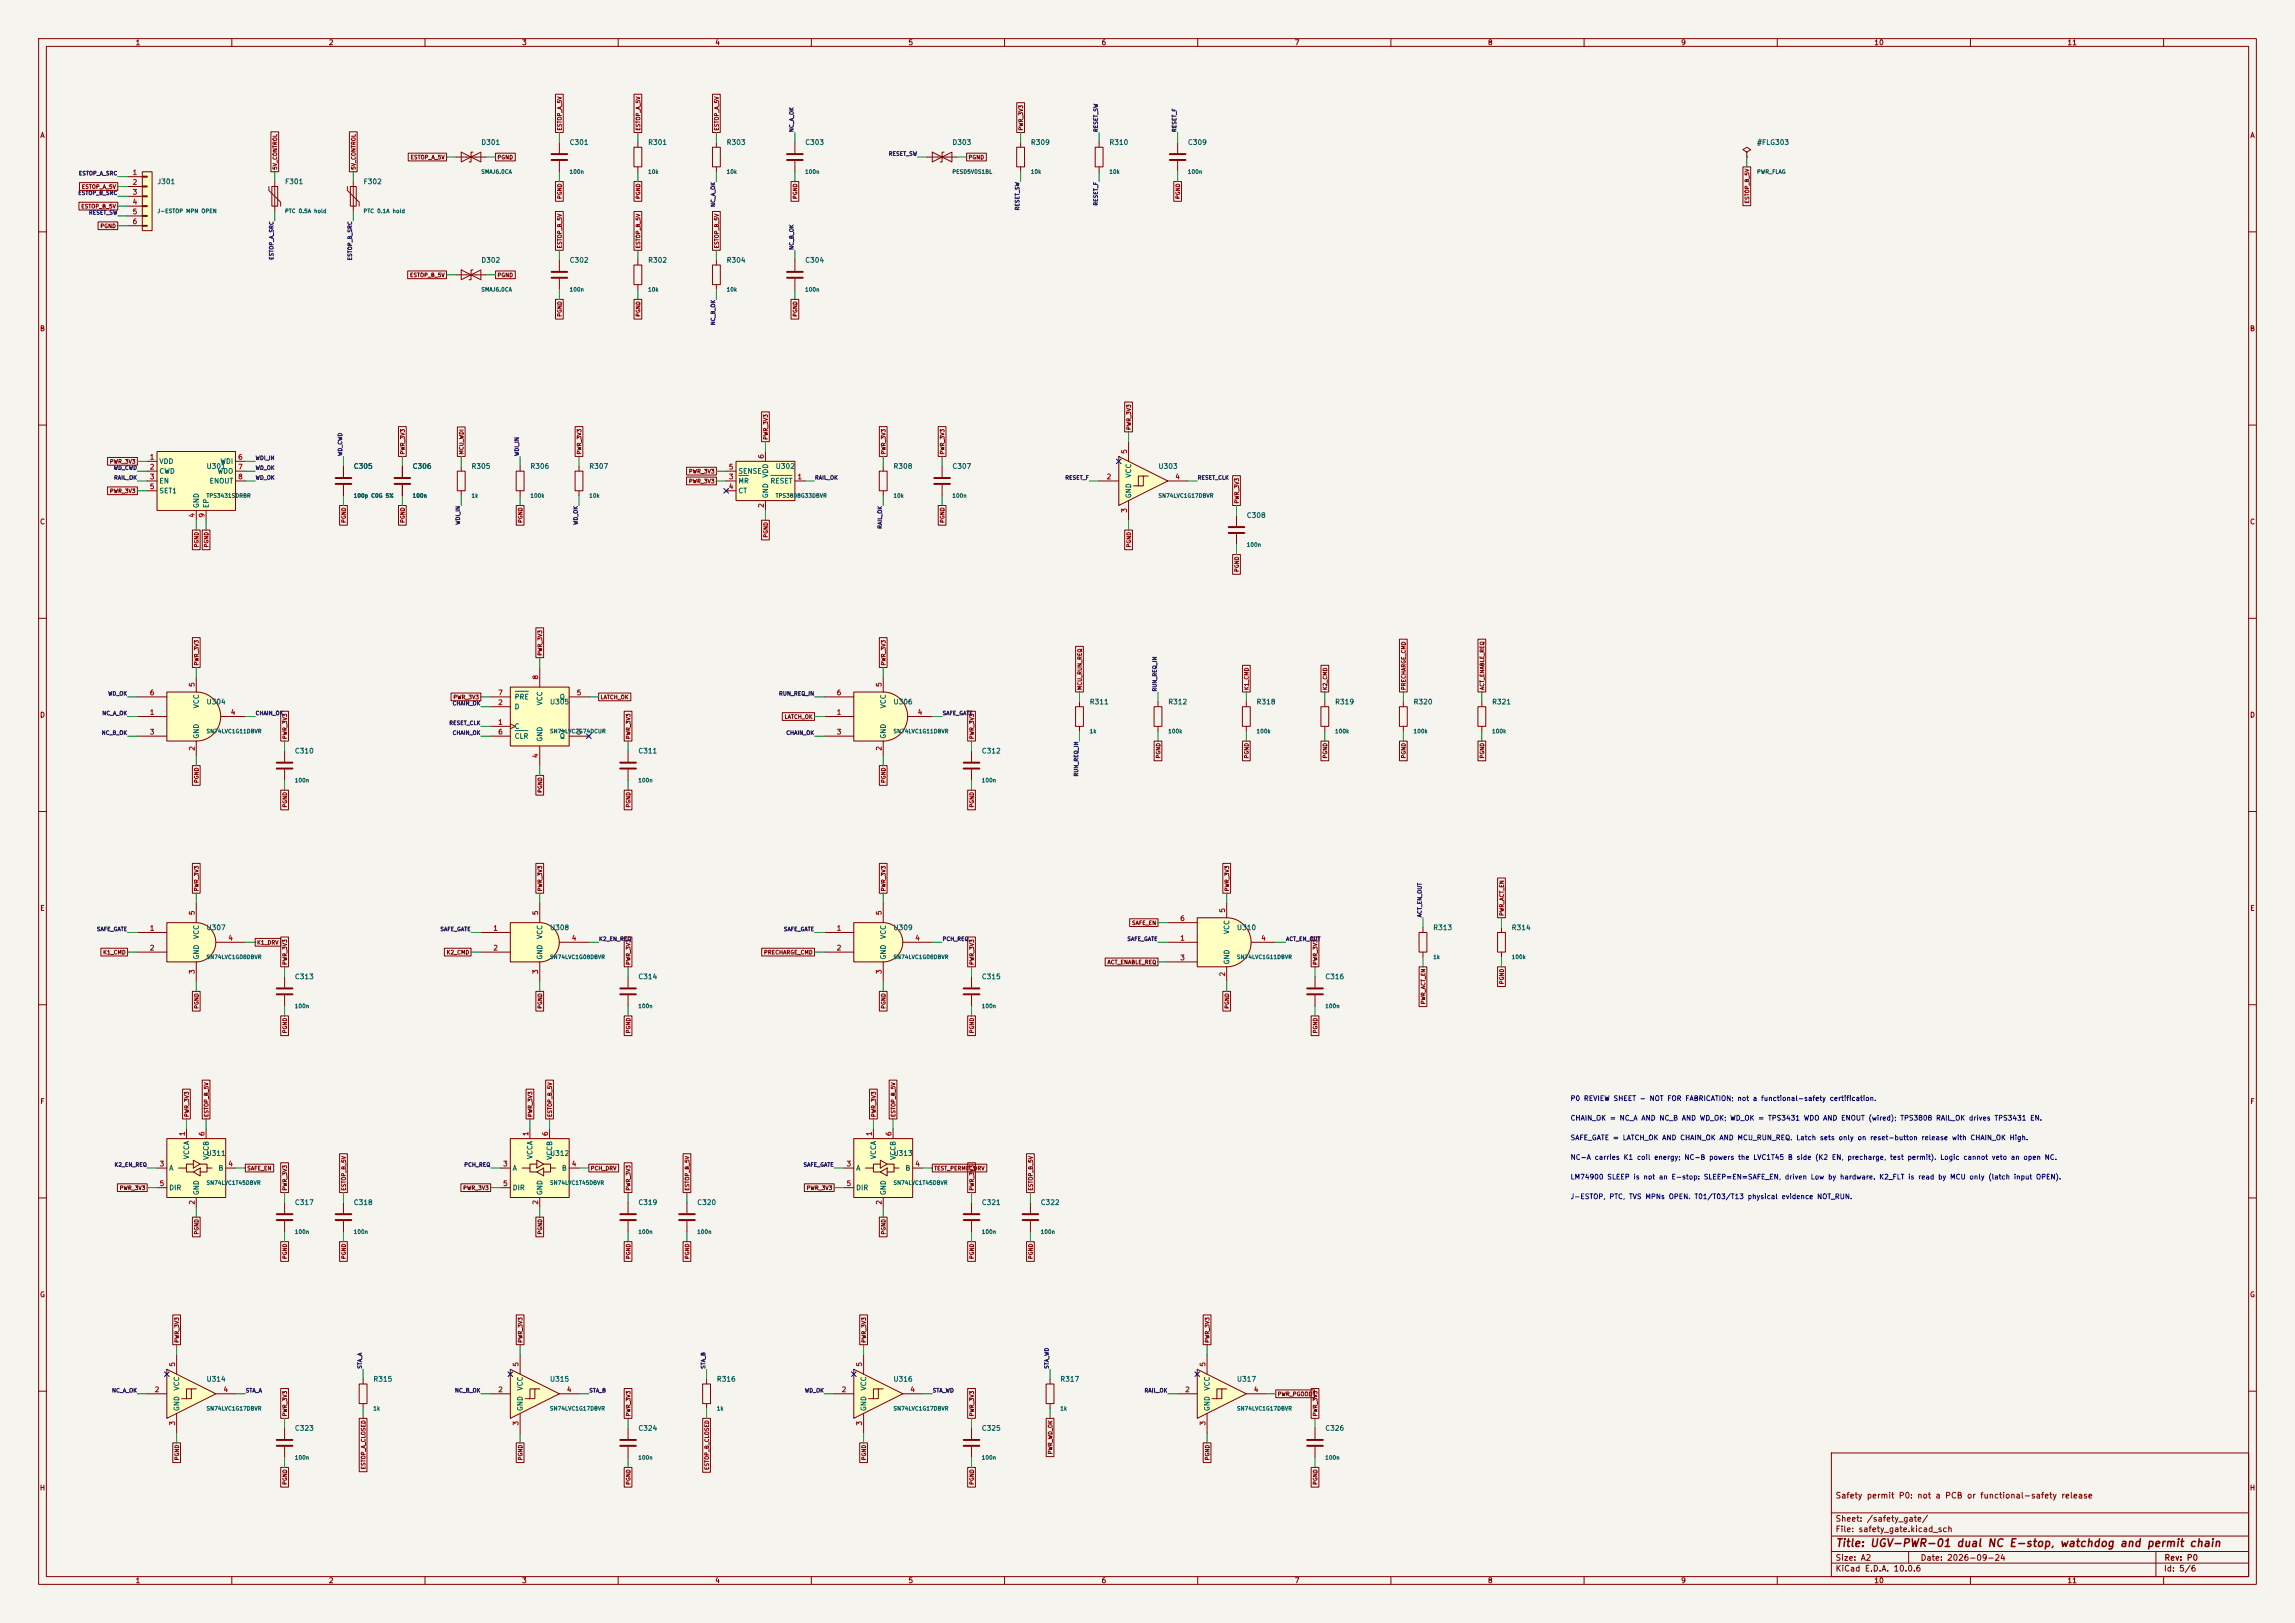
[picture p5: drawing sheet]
<svg xmlns="http://www.w3.org/2000/svg" width="594mm" height="420mm" viewBox="0 0 594 420" stroke-linecap="round" stroke-linejoin="round" font-family="sans-serif">
<defs><g id="words">
<text font-size="2" fill="#840000" x="475" y="400.8">Title: UGV-PWR-01 dual NC E-stop, watchdog and permit chain</text>
<g font-size="1.5" fill="#840000">
<text x="475" y="388.1">Safety permit P0: not a PCB or functional-safety release</text>
<text x="475" y="394.1">Sheet: /safety_gate/</text>
<text x="475" y="396.8">File: safety_gate.kicad_sch</text>
<text x="475" y="407">KiCad E.D.A. 10.0.6</text>
<text x="475" y="404.2">Size: A2</text>
<text x="497" y="404.2">Date: 2026-09-24</text>
<text x="560" y="407">Id: 5/6</text>
<text x="560.1" y="404.2">Rev: P0</text>
</g>
<g font-size="1.3" fill="#840000">
<text x="35" y="12">1</text>
<text x="85" y="12">2</text>
<text x="135" y="12">3</text>
<text x="185" y="12">4</text>
<text x="235" y="12">5</text>
<text x="285" y="12">6</text>
<text x="335" y="12">7</text>
<text x="385" y="12">8</text>
<text x="435" y="12">9</text>
<text x="485" y="12">10</text>
<text x="535" y="12">11</text>
<text x="10.3" y="36">A</text>
<text x="582.3" y="36">A</text>
<text x="10.2" y="86">B</text>
<text x="582.2" y="86">B</text>
<text x="10.2" y="136">C</text>
<text x="582.2" y="136">C</text>
<text x="10.2" y="186">D</text>
<text x="582.2" y="186">D</text>
<text x="10.3" y="236">E</text>
<text x="582.3" y="236">E</text>
<text x="10.3" y="286">F</text>
<text x="582.3" y="286">F</text>
<text x="10.2" y="336">G</text>
<text x="582.2" y="336">G</text>
<text x="10.2" y="386">H</text>
<text x="582.2" y="386">H</text>
<text x="35" y="410">1</text>
<text x="85" y="410">2</text>
<text x="135" y="410">3</text>
<text x="185" y="410">4</text>
<text x="235" y="410">5</text>
<text x="285" y="410">6</text>
<text x="335" y="410">7</text>
<text x="385" y="410">8</text>
<text x="435" y="410">9</text>
<text x="485" y="410">10</text>
<text x="535" y="410">11</text>
</g>
<g font-size="1.3" fill="#006464">
<text x="124.4" y="37.8">D301</text>
<text x="147.3" y="37.8">C301</text>
<text x="167.6" y="37.8">R301</text>
<text x="187.9" y="37.8">R303</text>
<text x="208.3" y="37.8">C303</text>
<text x="246.4" y="37.8">D303</text>
<text x="266.7" y="37.8">R309</text>
<text x="287" y="37.8">R310</text>
<text x="307.3" y="37.8">C309</text>
<text x="454.6" y="37.8">#FLG303</text>
<text x="40.6" y="48">J301</text>
<text x="73.6" y="48">F301</text>
<text x="94" y="48">F302</text>
<text x="124.4" y="68.3">D302</text>
<text x="147.3" y="68.3">C302</text>
<text x="167.6" y="68.3">R302</text>
<text x="187.9" y="68.3">R304</text>
<text x="208.3" y="68.3">C304</text>
<text x="41.1" y="120.3">VDD</text>
<text x="41.1" y="122.9">CWD</text>
<text x="41.1" y="125.4">EN</text>
<text x="53.3" y="121.6">U301</text>
<text x="54.1" y="125.4">ENOUT</text>
<text x="56.2" y="122.9">WDO</text>
<text x="56.9" y="120.3">WDI</text>
<text x="91.4" y="121.6">C305</text>
<text x="106.7" y="121.6">C306</text>
<text x="121.9" y="121.6">R305</text>
<text x="137.1" y="121.6">R306</text>
<text x="152.4" y="121.6">R307</text>
<text x="191" y="125.4">MR</text>
<text x="191" y="122.9">SENSE</text>
<text x="199.1" y="123.7" transform="rotate(-90 199.1 123.7)">VDD</text>
<text x="199.3" y="125.4">RESET</text>
<text x="200.6" y="121.6">U302</text>
<text x="231.1" y="121.6">R308</text>
<text x="246.4" y="121.6">C307</text>
<text x="293.1" y="123.7" transform="rotate(-90 293.1 123.7)">VCC</text>
<text x="299.7" y="121.6">U303</text>
<text x="41.1" y="128">SET1</text>
<text x="51.8" y="131.6" transform="rotate(-90 51.8 131.6)">GND</text>
<text x="54.3" y="131.6" transform="rotate(-90 54.3 131.6)">EP</text>
<text x="191" y="128">CT</text>
<text x="199.1" y="129.1" transform="rotate(-90 199.1 129.1)">GND</text>
<text x="293.1" y="129.1" transform="rotate(-90 293.1 129.1)">GND</text>
<text x="322.6" y="134.3">C308</text>
<text x="51.8" y="183.4" transform="rotate(-90 51.8 183.4)">VCC</text>
<text x="53.3" y="182.6">U304</text>
<text x="133.1" y="183.8">D</text>
<text x="133.1" y="181.3">PRE</text>
<text x="140.7" y="182.7" transform="rotate(-90 140.7 182.7)">VCC</text>
<text x="142.2" y="182.6">U305</text>
<text x="144.7" y="181.3">Q</text>
<text x="229.6" y="183.4" transform="rotate(-90 229.6 183.4)">VCC</text>
<text x="231.1" y="182.6">U306</text>
<text x="281.9" y="182.6">R311</text>
<text x="302.2" y="182.6">R312</text>
<text x="325.1" y="182.6">R318</text>
<text x="345.4" y="182.6">R319</text>
<text x="365.7" y="182.6">R320</text>
<text x="386.1" y="182.6">R321</text>
<text x="51.8" y="191.3" transform="rotate(-90 51.8 191.3)">GND</text>
<text x="133.1" y="188.9">C</text>
<text x="133.1" y="191.5">CLR</text>
<text x="144.7" y="191.5">Q</text>
<text x="229.6" y="191.3" transform="rotate(-90 229.6 191.3)">GND</text>
<text x="76.2" y="195.3">C310</text>
<text x="140.7" y="192.1" transform="rotate(-90 140.7 192.1)">GND</text>
<text x="165.1" y="195.3">C311</text>
<text x="254" y="195.3">C312</text>
<text x="51.8" y="243.1" transform="rotate(-90 51.8 243.1)">VCC</text>
<text x="53.3" y="241">U307</text>
<text x="140.7" y="243.1" transform="rotate(-90 140.7 243.1)">VCC</text>
<text x="142.2" y="241">U308</text>
<text x="229.6" y="243.1" transform="rotate(-90 229.6 243.1)">VCC</text>
<text x="231.1" y="241">U309</text>
<text x="318.5" y="241.9" transform="rotate(-90 318.5 241.9)">VCC</text>
<text x="320" y="241">U310</text>
<text x="370.8" y="241">R313</text>
<text x="391.1" y="241">R314</text>
<text x="51.8" y="248.4" transform="rotate(-90 51.8 248.4)">GND</text>
<text x="140.7" y="248.4" transform="rotate(-90 140.7 248.4)">GND</text>
<text x="229.6" y="248.4" transform="rotate(-90 229.6 248.4)">GND</text>
<text x="318.5" y="249.7" transform="rotate(-90 318.5 249.7)">GND</text>
<text x="76.2" y="253.7">C313</text>
<text x="165.1" y="253.7">C314</text>
<text x="254" y="253.7">C315</text>
<text x="342.9" y="253.7">C316</text>
<text x="53.3" y="299.4">U311</text>
<text x="142.2" y="299.4">U312</text>
<text x="231.1" y="299.4">U313</text>
<text x="43.7" y="303.2">A</text>
<text x="49.2" y="300.1" transform="rotate(-90 49.2 300.1)">VCCA</text>
<text x="54.3" y="300.3" transform="rotate(-90 54.3 300.3)">VCCB</text>
<text x="56.4" y="303.2">B</text>
<text x="132.6" y="303.2">A</text>
<text x="138.1" y="300.1" transform="rotate(-90 138.1 300.1)">VCCA</text>
<text x="143.2" y="300.3" transform="rotate(-90 143.2 300.3)">VCCB</text>
<text x="145.3" y="303.2">B</text>
<text x="221.5" y="303.2">A</text>
<text x="227" y="300.1" transform="rotate(-90 227 300.1)">VCCA</text>
<text x="232.1" y="300.3" transform="rotate(-90 232.1 300.3)">VCCB</text>
<text x="234.2" y="303.2">B</text>
<text x="43.7" y="308.3">DIR</text>
<text x="51.8" y="309.4" transform="rotate(-90 51.8 309.4)">GND</text>
<text x="132.6" y="308.3">DIR</text>
<text x="140.7" y="309.4" transform="rotate(-90 140.7 309.4)">GND</text>
<text x="221.5" y="308.3">DIR</text>
<text x="229.6" y="309.4" transform="rotate(-90 229.6 309.4)">GND</text>
<text x="76.2" y="312.1">C317</text>
<text x="91.4" y="312.1">C318</text>
<text x="165.1" y="312.1">C319</text>
<text x="180.3" y="312.1">C320</text>
<text x="254" y="312.1">C321</text>
<text x="269.2" y="312.1">C322</text>
<text x="46.7" y="360" transform="rotate(-90 46.7 360)">VCC</text>
<text x="53.3" y="357.8">U314</text>
<text x="96.5" y="357.8">R315</text>
<text x="135.6" y="360" transform="rotate(-90 135.6 360)">VCC</text>
<text x="142.2" y="357.8">U315</text>
<text x="185.4" y="357.8">R316</text>
<text x="224.5" y="360" transform="rotate(-90 224.5 360)">VCC</text>
<text x="231.1" y="357.8">U316</text>
<text x="274.3" y="357.8">R317</text>
<text x="313.4" y="360" transform="rotate(-90 313.4 360)">VCC</text>
<text x="320" y="357.8">U317</text>
<text x="46.7" y="365.3" transform="rotate(-90 46.7 365.3)">GND</text>
<text x="135.6" y="365.3" transform="rotate(-90 135.6 365.3)">GND</text>
<text x="224.5" y="365.3" transform="rotate(-90 224.5 365.3)">GND</text>
<text x="313.4" y="365.3" transform="rotate(-90 313.4 365.3)">GND</text>
<text x="76.2" y="370.5">C323</text>
<text x="165.1" y="370.5">C324</text>
<text x="254" y="370.5">C325</text>
<text x="342.9" y="370.5">C326</text>
</g>
<g font-size="1.3" fill="#a90000">
<text x="34.2" y="45.6">1</text>
<text x="34.2" y="48.1">2</text>
<text x="34.2" y="50.7">3</text>
<text x="34.2" y="53.2">4</text>
<text x="34.2" y="55.7">5</text>
<text x="34.2" y="58.3">6</text>
<text x="38.6" y="119.2">1</text>
<text x="61.5" y="119.2">6</text>
<text x="198" y="118.8" transform="rotate(-90 198 118.8)">6</text>
<text x="292" y="117.6" transform="rotate(-90 292 117.6)">5</text>
<text x="38.6" y="121.8">2</text>
<text x="38.6" y="124.3">3</text>
<text x="61.5" y="121.8">7</text>
<text x="61.5" y="124.3">8</text>
<text x="188.5" y="124.3">3</text>
<text x="188.5" y="121.8">5</text>
<text x="206.3" y="124.3">1</text>
<text x="286.3" y="124.3">2</text>
<text x="304.1" y="124.3">4</text>
<text x="38.6" y="126.9">5</text>
<text x="188.5" y="126.9">4</text>
<text x="198" y="131.5" transform="rotate(-90 198 131.5)">2</text>
<text x="50.7" y="134.1" transform="rotate(-90 50.7 134.1)">4</text>
<text x="53.2" y="134.1" transform="rotate(-90 53.2 134.1)">9</text>
<text x="292" y="132.8" transform="rotate(-90 292 132.8)">3</text>
<text x="50.7" y="177.9" transform="rotate(-90 50.7 177.9)">5</text>
<text x="139.6" y="176" transform="rotate(-90 139.6 176)">8</text>
<text x="228.5" y="177.9" transform="rotate(-90 228.5 177.9)">5</text>
<text x="38.6" y="185.3">1</text>
<text x="38.6" y="180.2">6</text>
<text x="59.6" y="185.3">4</text>
<text x="128.8" y="182.7">2</text>
<text x="128.8" y="180.2">7</text>
<text x="149.1" y="180.2">5</text>
<text x="216.4" y="185.3">1</text>
<text x="216.4" y="180.2">6</text>
<text x="237.4" y="185.3">4</text>
<text x="38.6" y="190.4">3</text>
<text x="128.8" y="187.8">1</text>
<text x="128.8" y="190.4">6</text>
<text x="149.1" y="190.4">3</text>
<text x="216.4" y="190.4">3</text>
<text x="50.7" y="194.4" transform="rotate(-90 50.7 194.4)">2</text>
<text x="139.6" y="196.3" transform="rotate(-90 139.6 196.3)">4</text>
<text x="228.5" y="194.4" transform="rotate(-90 228.5 194.4)">2</text>
<text x="50.7" y="237" transform="rotate(-90 50.7 237)">5</text>
<text x="139.6" y="237" transform="rotate(-90 139.6 237)">5</text>
<text x="228.5" y="237" transform="rotate(-90 228.5 237)">5</text>
<text x="305.3" y="238.6">6</text>
<text x="317.4" y="236.3" transform="rotate(-90 317.4 236.3)">5</text>
<text x="38.6" y="241.2">1</text>
<text x="59" y="243.7">4</text>
<text x="127.5" y="241.2">1</text>
<text x="147.9" y="243.7">4</text>
<text x="216.4" y="241.2">1</text>
<text x="236.8" y="243.7">4</text>
<text x="305.3" y="243.7">1</text>
<text x="326.3" y="243.7">4</text>
<text x="38.6" y="246.2">2</text>
<text x="127.5" y="246.2">2</text>
<text x="216.4" y="246.2">2</text>
<text x="305.3" y="248.8">3</text>
<text x="50.7" y="252.2" transform="rotate(-90 50.7 252.2)">3</text>
<text x="139.6" y="252.2" transform="rotate(-90 139.6 252.2)">3</text>
<text x="228.5" y="252.2" transform="rotate(-90 228.5 252.2)">3</text>
<text x="317.4" y="252.8" transform="rotate(-90 317.4 252.8)">2</text>
<text x="48.1" y="294.1" transform="rotate(-90 48.1 294.1)">1</text>
<text x="53.2" y="294.1" transform="rotate(-90 53.2 294.1)">6</text>
<text x="137" y="294.1" transform="rotate(-90 137 294.1)">1</text>
<text x="142.1" y="294.1" transform="rotate(-90 142.1 294.1)">6</text>
<text x="225.9" y="294.1" transform="rotate(-90 225.9 294.1)">1</text>
<text x="231" y="294.1" transform="rotate(-90 231 294.1)">6</text>
<text x="41.2" y="302.1">3</text>
<text x="59" y="302.1">4</text>
<text x="130.1" y="302.1">3</text>
<text x="147.9" y="302.1">4</text>
<text x="219" y="302.1">3</text>
<text x="236.8" y="302.1">4</text>
<text x="41.2" y="307.2">5</text>
<text x="50.7" y="311.9" transform="rotate(-90 50.7 311.9)">2</text>
<text x="130.1" y="307.2">5</text>
<text x="139.6" y="311.9" transform="rotate(-90 139.6 311.9)">2</text>
<text x="219" y="307.2">5</text>
<text x="228.5" y="311.9" transform="rotate(-90 228.5 311.9)">2</text>
<text x="45.6" y="353.8" transform="rotate(-90 45.6 353.8)">5</text>
<text x="134.5" y="353.8" transform="rotate(-90 134.5 353.8)">5</text>
<text x="223.4" y="353.8" transform="rotate(-90 223.4 353.8)">5</text>
<text x="312.3" y="353.8" transform="rotate(-90 312.3 353.8)">5</text>
<text x="39.9" y="360.5">2</text>
<text x="57.7" y="360.5">4</text>
<text x="128.8" y="360.5">2</text>
<text x="146.6" y="360.5">4</text>
<text x="217.7" y="360.5">2</text>
<text x="235.5" y="360.5">4</text>
<text x="306.6" y="360.5">2</text>
<text x="324.4" y="360.5">4</text>
<text x="45.6" y="369" transform="rotate(-90 45.6 369)">3</text>
<text x="134.5" y="369" transform="rotate(-90 134.5 369)">3</text>
<text x="223.4" y="369" transform="rotate(-90 223.4 369)">3</text>
<text x="312.3" y="369" transform="rotate(-90 312.3 369)">3</text>
</g>
<g font-size="1.3" fill="#0000c2">
<text x="406.4" y="285.2">P0 REVIEW SHEET - NOT FOR FABRICATION; not a functional-safety certification.</text>
<text x="406.4" y="290.3">CHAIN_OK = NC_A AND NC_B AND WD_OK; WD_OK = TPS3431 WDO AND ENOUT (wired); TPS3808 RAIL_OK drives TPS3431 EN.</text>
<text x="406.4" y="295.4">SAFE_GATE = LATCH_OK AND CHAIN_OK AND MCU_RUN_REQ. Latch sets only on reset-button release with CHAIN_OK High.</text>
<text x="406.4" y="300.4">NC-A carries K1 coil energy; NC-B powers the LVC1T45 B side (K2 EN, precharge, test permit). Logic cannot veto an open NC.</text>
<text x="406.4" y="305.5">LM74900 SLEEP is not an E-stop: SLEEP=EN=SAFE_EN, driven Low by hardware. K2_FLT is read by MCU only (latch input OPEN).</text>
<text x="406.4" y="310.6">J-ESTOP, PTC, TVS MPNs OPEN. T01/T03/T13 physical evidence NOT_RUN.</text>
</g>
<g font-size="1" fill="#840000">
<text x="145.6" y="33.9" transform="rotate(-90 145.6 33.9)">ESTOP_A_5V</text>
<text x="165.9" y="33.9" transform="rotate(-90 165.9 33.9)">ESTOP_A_5V</text>
<text x="186.2" y="33.9" transform="rotate(-90 186.2 33.9)">ESTOP_A_5V</text>
<text x="265" y="33.9" transform="rotate(-90 265 33.9)">PWR_3V3</text>
<text x="106.1" y="41.5">ESTOP_A_5V</text>
<text x="128.6" y="41.5">PGND</text>
<text x="250.6" y="41.5">PGND</text>
<text x="71.9" y="44.1" transform="rotate(-90 71.9 44.1)">5V_CONTROL</text>
<text x="92.3" y="44.1" transform="rotate(-90 92.3 44.1)">5V_CONTROL</text>
<text x="21" y="49.1">ESTOP_A_5V</text>
<text x="145.6" y="51.6" transform="rotate(-90 145.6 51.6)">PGND</text>
<text x="165.9" y="51.6" transform="rotate(-90 165.9 51.6)">PGND</text>
<text x="206.6" y="51.6" transform="rotate(-90 206.6 51.6)">PGND</text>
<text x="305.6" y="51.6" transform="rotate(-90 305.6 51.6)">PGND</text>
<text x="452.9" y="52.8" transform="rotate(-90 452.9 52.8)">ESTOP_B_5V</text>
<text x="20.9" y="54.2">ESTOP_B_5V</text>
<text x="25.9" y="59.2">PGND</text>
<text x="145.6" y="64.4" transform="rotate(-90 145.6 64.4)">ESTOP_B_5V</text>
<text x="165.9" y="64.4" transform="rotate(-90 165.9 64.4)">ESTOP_B_5V</text>
<text x="186.2" y="64.4" transform="rotate(-90 186.2 64.4)">ESTOP_B_5V</text>
<text x="106" y="71.9">ESTOP_B_5V</text>
<text x="128.6" y="71.9">PGND</text>
<text x="145.6" y="82.1" transform="rotate(-90 145.6 82.1)">PGND</text>
<text x="165.9" y="82.1" transform="rotate(-90 165.9 82.1)">PGND</text>
<text x="206.6" y="82.1" transform="rotate(-90 206.6 82.1)">PGND</text>
<text x="198.9" y="113.9" transform="rotate(-90 198.9 113.9)">PWR_3V3</text>
<text x="292.9" y="111.4" transform="rotate(-90 292.9 111.4)">PWR_3V3</text>
<text x="105" y="117.7" transform="rotate(-90 105 117.7)">PWR_3V3</text>
<text x="120.2" y="117.7" transform="rotate(-90 120.2 117.7)">MCU_WDI</text>
<text x="150.7" y="117.7" transform="rotate(-90 150.7 117.7)">PWR_3V3</text>
<text x="229.4" y="117.7" transform="rotate(-90 229.4 117.7)">PWR_3V3</text>
<text x="244.7" y="117.7" transform="rotate(-90 244.7 117.7)">PWR_3V3</text>
<text x="28.3" y="120.2">PWR_3V3</text>
<text x="178.2" y="122.7">PWR_3V3</text>
<text x="178.2" y="125.3">PWR_3V3</text>
<text x="28.3" y="127.8">PWR_3V3</text>
<text x="320.9" y="130.4" transform="rotate(-90 320.9 130.4)">PWR_3V3</text>
<text x="89.7" y="135.4" transform="rotate(-90 89.7 135.4)">PGND</text>
<text x="105" y="135.4" transform="rotate(-90 105 135.4)">PGND</text>
<text x="135.4" y="135.4" transform="rotate(-90 135.4 135.4)">PGND</text>
<text x="244.7" y="135.4" transform="rotate(-90 244.7 135.4)">PGND</text>
<text x="51.6" y="141.8" transform="rotate(-90 51.6 141.8)">PGND</text>
<text x="54.2" y="141.8" transform="rotate(-90 54.2 141.8)">PGND</text>
<text x="198.9" y="139.2" transform="rotate(-90 198.9 139.2)">PGND</text>
<text x="292.9" y="141.8" transform="rotate(-90 292.9 141.8)">PGND</text>
<text x="320.9" y="148.1" transform="rotate(-90 320.9 148.1)">PGND</text>
<text x="51.6" y="172.3" transform="rotate(-90 51.6 172.3)">PWR_3V3</text>
<text x="140.5" y="169.8" transform="rotate(-90 140.5 169.8)">PWR_3V3</text>
<text x="229.4" y="172.3" transform="rotate(-90 229.4 172.3)">PWR_3V3</text>
<text x="280.2" y="178.7" transform="rotate(-90 280.2 178.7)">MCU_RUN_REQ</text>
<text x="323.4" y="178.7" transform="rotate(-90 323.4 178.7)">K1_CMD</text>
<text x="343.7" y="178.7" transform="rotate(-90 343.7 178.7)">K2_CMD</text>
<text x="364" y="178.7" transform="rotate(-90 364 178.7)">PRECHARGE_CMD</text>
<text x="384.4" y="178.7" transform="rotate(-90 384.4 178.7)">ACT_ENABLE_REQ</text>
<text x="117.2" y="181.2">PWR_3V3</text>
<text x="155.3" y="181.2">LATCH_OK</text>
<text x="74.5" y="191.4" transform="rotate(-90 74.5 191.4)">PWR_3V3</text>
<text x="163.4" y="191.4" transform="rotate(-90 163.4 191.4)">PWR_3V3</text>
<text x="203" y="186.2">LATCH_OK</text>
<text x="252.3" y="191.4" transform="rotate(-90 252.3 191.4)">PWR_3V3</text>
<text x="300.5" y="196.4" transform="rotate(-90 300.5 196.4)">PGND</text>
<text x="323.4" y="196.4" transform="rotate(-90 323.4 196.4)">PGND</text>
<text x="343.7" y="196.4" transform="rotate(-90 343.7 196.4)">PGND</text>
<text x="364" y="196.4" transform="rotate(-90 364 196.4)">PGND</text>
<text x="384.4" y="196.4" transform="rotate(-90 384.4 196.4)">PGND</text>
<text x="51.6" y="202.7" transform="rotate(-90 51.6 202.7)">PGND</text>
<text x="229.4" y="202.7" transform="rotate(-90 229.4 202.7)">PGND</text>
<text x="74.5" y="209.1" transform="rotate(-90 74.5 209.1)">PGND</text>
<text x="140.5" y="205.3" transform="rotate(-90 140.5 205.3)">PGND</text>
<text x="163.4" y="209.1" transform="rotate(-90 163.4 209.1)">PGND</text>
<text x="252.3" y="209.1" transform="rotate(-90 252.3 209.1)">PGND</text>
<text x="51.6" y="230.8" transform="rotate(-90 51.6 230.8)">PWR_3V3</text>
<text x="140.5" y="230.8" transform="rotate(-90 140.5 230.8)">PWR_3V3</text>
<text x="229.4" y="230.8" transform="rotate(-90 229.4 230.8)">PWR_3V3</text>
<text x="318.3" y="230.8" transform="rotate(-90 318.3 230.8)">PWR_3V3</text>
<text x="292.9" y="239.6">SAFE_EN</text>
<text x="389.4" y="237.1" transform="rotate(-90 389.4 237.1)">PWR_ACT_EN</text>
<text x="66.4" y="244.7">K1_DRV</text>
<text x="26.6" y="247.2">K1_CMD</text>
<text x="74.5" y="249.8" transform="rotate(-90 74.5 249.8)">PWR_3V3</text>
<text x="115.5" y="247.2">K2_CMD</text>
<text x="163.4" y="249.8" transform="rotate(-90 163.4 249.8)">PWR_3V3</text>
<text x="197.6" y="247.2">PRECHARGE_CMD</text>
<text x="252.3" y="249.8" transform="rotate(-90 252.3 249.8)">PWR_3V3</text>
<text x="286.5" y="249.7">ACT_ENABLE_REQ</text>
<text x="341.2" y="249.8" transform="rotate(-90 341.2 249.8)">PWR_3V3</text>
<text x="389.4" y="254.8" transform="rotate(-90 389.4 254.8)">PGND</text>
<text x="51.6" y="261.2" transform="rotate(-90 51.6 261.2)">PGND</text>
<text x="140.5" y="261.2" transform="rotate(-90 140.5 261.2)">PGND</text>
<text x="229.4" y="261.2" transform="rotate(-90 229.4 261.2)">PGND</text>
<text x="318.3" y="261.2" transform="rotate(-90 318.3 261.2)">PGND</text>
<text x="369.1" y="260" transform="rotate(-90 369.1 260)">PWR_ACT_EN</text>
<text x="74.5" y="267.5" transform="rotate(-90 74.5 267.5)">PGND</text>
<text x="163.4" y="267.5" transform="rotate(-90 163.4 267.5)">PGND</text>
<text x="252.3" y="267.5" transform="rotate(-90 252.3 267.5)">PGND</text>
<text x="341.2" y="267.5" transform="rotate(-90 341.2 267.5)">PGND</text>
<text x="49.1" y="289.2" transform="rotate(-90 49.1 289.2)">PWR_3V3</text>
<text x="54.2" y="289.2" transform="rotate(-90 54.2 289.2)">ESTOP_B_5V</text>
<text x="138" y="289.2" transform="rotate(-90 138 289.2)">PWR_3V3</text>
<text x="143.1" y="289.2" transform="rotate(-90 143.1 289.2)">ESTOP_B_5V</text>
<text x="226.9" y="289.2" transform="rotate(-90 226.9 289.2)">PWR_3V3</text>
<text x="232" y="289.2" transform="rotate(-90 232 289.2)">ESTOP_B_5V</text>
<text x="63.9" y="303.1">SAFE_EN</text>
<text x="152.8" y="303.1">PCH_DRV</text>
<text x="241.7" y="303.1">TEST_PERMIT_DRV</text>
<text x="30.9" y="308.2">PWR_3V3</text>
<text x="74.5" y="308.2" transform="rotate(-90 74.5 308.2)">PWR_3V3</text>
<text x="89.7" y="308.2" transform="rotate(-90 89.7 308.2)">ESTOP_B_5V</text>
<text x="119.8" y="308.2">PWR_3V3</text>
<text x="163.4" y="308.2" transform="rotate(-90 163.4 308.2)">PWR_3V3</text>
<text x="178.6" y="308.2" transform="rotate(-90 178.6 308.2)">ESTOP_B_5V</text>
<text x="208.7" y="308.2">PWR_3V3</text>
<text x="252.3" y="308.2" transform="rotate(-90 252.3 308.2)">PWR_3V3</text>
<text x="267.5" y="308.2" transform="rotate(-90 267.5 308.2)">ESTOP_B_5V</text>
<text x="51.6" y="319.6" transform="rotate(-90 51.6 319.6)">PGND</text>
<text x="140.5" y="319.6" transform="rotate(-90 140.5 319.6)">PGND</text>
<text x="229.4" y="319.6" transform="rotate(-90 229.4 319.6)">PGND</text>
<text x="74.5" y="325.9" transform="rotate(-90 74.5 325.9)">PGND</text>
<text x="89.7" y="325.9" transform="rotate(-90 89.7 325.9)">PGND</text>
<text x="163.4" y="325.9" transform="rotate(-90 163.4 325.9)">PGND</text>
<text x="178.6" y="325.9" transform="rotate(-90 178.6 325.9)">PGND</text>
<text x="252.3" y="325.9" transform="rotate(-90 252.3 325.9)">PGND</text>
<text x="267.5" y="325.9" transform="rotate(-90 267.5 325.9)">PGND</text>
<text x="46.5" y="347.6" transform="rotate(-90 46.5 347.6)">PWR_3V3</text>
<text x="135.4" y="347.6" transform="rotate(-90 135.4 347.6)">PWR_3V3</text>
<text x="224.3" y="347.6" transform="rotate(-90 224.3 347.6)">PWR_3V3</text>
<text x="313.2" y="347.6" transform="rotate(-90 313.2 347.6)">PWR_3V3</text>
<text x="330.6" y="361.5">PWR_PGOOD</text>
<text x="74.5" y="366.7" transform="rotate(-90 74.5 366.7)">PWR_3V3</text>
<text x="163.4" y="366.7" transform="rotate(-90 163.4 366.7)">PWR_3V3</text>
<text x="252.3" y="366.7" transform="rotate(-90 252.3 366.7)">PWR_3V3</text>
<text x="341.2" y="366.7" transform="rotate(-90 341.2 366.7)">PWR_3V3</text>
<text x="272.6" y="376.5" transform="rotate(-90 272.6 376.5)">PWR_WD_OK</text>
<text x="46.5" y="378" transform="rotate(-90 46.5 378)">PGND</text>
<text x="94.8" y="380.4" transform="rotate(-90 94.8 380.4)">ESTOP_A_CLOSED</text>
<text x="135.4" y="378" transform="rotate(-90 135.4 378)">PGND</text>
<text x="183.7" y="380.5" transform="rotate(-90 183.7 380.5)">ESTOP_B_CLOSED</text>
<text x="224.3" y="378" transform="rotate(-90 224.3 378)">PGND</text>
<text x="313.2" y="378" transform="rotate(-90 313.2 378)">PGND</text>
<text x="74.5" y="384.4" transform="rotate(-90 74.5 384.4)">PGND</text>
<text x="163.4" y="384.4" transform="rotate(-90 163.4 384.4)">PGND</text>
<text x="252.3" y="384.4" transform="rotate(-90 252.3 384.4)">PGND</text>
<text x="341.2" y="384.4" transform="rotate(-90 341.2 384.4)">PGND</text>
</g>
<g font-size="1" fill="#0f0f0f">
<text x="205.6" y="34.3" transform="rotate(-90 205.6 34.3)">NC_A_OK</text>
<text x="284.4" y="34.3" transform="rotate(-90 284.4 34.3)">RESET_SW</text>
<text x="304.7" y="34.3" transform="rotate(-90 304.7 34.3)">RESET_F</text>
<text x="229.9" y="40.5">RESET_SW</text>
<text x="20.3" y="45.6">ESTOP_A_SRC</text>
<text x="20.1" y="50.7">ESTOP_B_SRC</text>
<text x="185.3" y="53.7" transform="rotate(-90 185.3 53.7)">NC_A_OK</text>
<text x="284.4" y="53.3" transform="rotate(-90 284.4 53.3)">RESET_F</text>
<text x="22.9" y="55.8">RESET_SW</text>
<text x="264.1" y="54.6" transform="rotate(-90 264.1 54.6)">RESET_SW</text>
<text x="205.6" y="64.8" transform="rotate(-90 205.6 64.8)">NC_B_OK</text>
<text x="71" y="67.4" transform="rotate(-90 71 67.4)">ESTOP_A_SRC</text>
<text x="91.3" y="67.5" transform="rotate(-90 91.3 67.5)">ESTOP_B_SRC</text>
<text x="185.3" y="84.3" transform="rotate(-90 185.3 84.3)">NC_B_OK</text>
<text x="66" y="119.3">WDI_IN</text>
<text x="88.8" y="118.1" transform="rotate(-90 88.8 118.1)">WD_CWD</text>
<text x="134.5" y="118.1" transform="rotate(-90 134.5 118.1)">WDI_IN</text>
<text x="29.3" y="121.8">WD_CWD</text>
<text x="29.4" y="124.4">RAIL_OK</text>
<text x="66" y="121.8">WD_OK</text>
<text x="66" y="124.4">WD_OK</text>
<text x="210.8" y="124.4">RAIL_OK</text>
<text x="275.6" y="124.4">RESET_F</text>
<text x="309.9" y="124.4">RESET_CLK</text>
<text x="119.3" y="135.9" transform="rotate(-90 119.3 135.9)">WDI_IN</text>
<text x="149.8" y="136" transform="rotate(-90 149.8 136)">WD_OK</text>
<text x="228.5" y="137" transform="rotate(-90 228.5 137)">RAIL_OK</text>
<text x="299.6" y="179.1" transform="rotate(-90 299.6 179.1)">RUN_REQ_IN</text>
<text x="26.3" y="185.3">NC_A_OK</text>
<text x="27.9" y="180.2">WD_OK</text>
<text x="66" y="185.3">CHAIN_OK</text>
<text x="117" y="182.8">CHAIN_OK</text>
<text x="201.5" y="180.2">RUN_REQ_IN</text>
<text x="243.8" y="185.3">SAFE_GATE</text>
<text x="26.2" y="190.4">NC_B_OK</text>
<text x="116.2" y="187.9">RESET_CLK</text>
<text x="117" y="190.4">CHAIN_OK</text>
<text x="203.4" y="190.4">CHAIN_OK</text>
<text x="279.3" y="201.1" transform="rotate(-90 279.3 201.1)">RUN_REQ_IN</text>
<text x="368.2" y="237.5" transform="rotate(-90 368.2 237.5)">ACT_EN_OUT</text>
<text x="25" y="241.2">SAFE_GATE</text>
<text x="113.9" y="241.2">SAFE_GATE</text>
<text x="154.9" y="243.7">K2_EN_REQ</text>
<text x="202.8" y="241.2">SAFE_GATE</text>
<text x="243.8" y="243.7">PCH_REQ</text>
<text x="291.7" y="243.7">SAFE_GATE</text>
<text x="332.7" y="243.7">ACT_EN_OUT</text>
<text x="29.5" y="302.2">K2_EN_REQ</text>
<text x="120" y="302.2">PCH_REQ</text>
<text x="207.8" y="302.2">SAFE_GATE</text>
<text x="93.9" y="354.3" transform="rotate(-90 93.9 354.3)">STA_A</text>
<text x="182.8" y="354.3" transform="rotate(-90 182.8 354.3)">STA_B</text>
<text x="271.7" y="354.3" transform="rotate(-90 271.7 354.3)">STA_WD</text>
<text x="28.9" y="360.6">NC_A_OK</text>
<text x="63.5" y="360.6">STA_A</text>
<text x="117.6" y="360.6">NC_B_OK</text>
<text x="152.4" y="360.6">STA_B</text>
<text x="208.2" y="360.6">WD_OK</text>
<text x="241.3" y="360.6">STA_WD</text>
<text x="296.1" y="360.6">RAIL_OK</text>
</g>
<g font-size="1" fill="#006464">
<text x="124.4" y="45.2">SMAJ6.0CA</text>
<text x="147.3" y="45.2">100n</text>
<text x="167.6" y="45.2">10k</text>
<text x="187.9" y="45.2">10k</text>
<text x="208.3" y="45.2">100n</text>
<text x="246.4" y="45.2">PESD5V0S1BL</text>
<text x="266.7" y="45.2">10k</text>
<text x="287" y="45.2">10k</text>
<text x="307.3" y="45.2">100n</text>
<text x="454.6" y="45.2">PWR_FLAG</text>
<text x="40.6" y="55.4">J-ESTOP MPN OPEN</text>
<text x="73.6" y="55.4">PTC 0.5A hold</text>
<text x="94" y="55.4">PTC 0.1A hold</text>
<text x="124.4" y="75.7">SMAJ6.0CA</text>
<text x="147.3" y="75.7">100n</text>
<text x="167.6" y="75.7">10k</text>
<text x="187.9" y="75.7">10k</text>
<text x="208.3" y="75.7">100n</text>
<text x="53.3" y="129">TPS3431SDRBR</text>
<text x="91.4" y="129">100p C0G 5%</text>
<text x="106.7" y="129">100n</text>
<text x="121.9" y="129">1k</text>
<text x="137.1" y="129">100k</text>
<text x="152.4" y="129">10k</text>
<text x="200.6" y="129">TPS3808G33DBVR</text>
<text x="231.1" y="129">10k</text>
<text x="246.4" y="129">100n</text>
<text x="299.7" y="129">SN74LVC1G17DBVR</text>
<text x="322.6" y="141.7">100n</text>
<text x="53.3" y="190">SN74LVC1G11DBVR</text>
<text x="142.2" y="190">SN74LVC2G74DCUR</text>
<text x="231.1" y="190">SN74LVC1G11DBVR</text>
<text x="281.9" y="190">1k</text>
<text x="302.2" y="190">100k</text>
<text x="325.1" y="190">100k</text>
<text x="345.4" y="190">100k</text>
<text x="365.7" y="190">100k</text>
<text x="386.1" y="190">100k</text>
<text x="76.2" y="202.7">100n</text>
<text x="165.1" y="202.7">100n</text>
<text x="254" y="202.7">100n</text>
<text x="53.3" y="248.4">SN74LVC1G08DBVR</text>
<text x="142.2" y="248.4">SN74LVC1G08DBVR</text>
<text x="231.1" y="248.4">SN74LVC1G08DBVR</text>
<text x="320" y="248.4">SN74LVC1G11DBVR</text>
<text x="370.8" y="248.4">1k</text>
<text x="391.1" y="248.4">100k</text>
<text x="76.2" y="261.1">100n</text>
<text x="165.1" y="261.1">100n</text>
<text x="254" y="261.1">100n</text>
<text x="342.9" y="261.1">100n</text>
<text x="53.3" y="306.8">SN74LVC1T45DBVR</text>
<text x="142.2" y="306.8">SN74LVC1T45DBVR</text>
<text x="231.1" y="306.8">SN74LVC1T45DBVR</text>
<text x="76.2" y="319.5">100n</text>
<text x="91.4" y="319.5">100n</text>
<text x="165.1" y="319.5">100n</text>
<text x="180.3" y="319.5">100n</text>
<text x="254" y="319.5">100n</text>
<text x="269.2" y="319.5">100n</text>
<text x="53.3" y="365.2">SN74LVC1G17DBVR</text>
<text x="96.5" y="365.2">1k</text>
<text x="142.2" y="365.2">SN74LVC1G17DBVR</text>
<text x="185.4" y="365.2">1k</text>
<text x="231.1" y="365.2">SN74LVC1G17DBVR</text>
<text x="274.3" y="365.2">1k</text>
<text x="320" y="365.2">SN74LVC1G17DBVR</text>
<text x="76.2" y="377.9">100n</text>
<text x="165.1" y="377.9">100n</text>
<text x="254" y="377.9">100n</text>
<text x="342.9" y="377.9">100n</text>
</g>
</g></defs>
<path d="M0 0h594v420h-594z" fill="#f5f4ef" stroke="#f5f4ef" stroke-width=".26"/>
<g fill="none" stroke="#840000" stroke-width=".26">
<path d="M10 10h574v400h-574zM12 12h570v396h-570zM60 10v2M110 10v2M160 10v2M210 10v2M260 10v2M310 10v2M360 10v2M410 10v2M460 10v2M510 10v2"/>
<path d="M560 10v2M164.1 38.1h2v5.1h-2zM165.1 36.8v1.3M165.1 43.2v1.3M10 60h2M582 60h2M10 110h2M582 110h2M88.9 120.7v2.7M88.9 125.5v2.8M104.1 120.7v2.7M104.1 125.5v2.8"/>
<path d="M118.4 121.9h2v5.1h-2zM119.4 120.7v1.2M119.4 127v1.3M133.6 121.9h2v5.1h-2zM134.6 120.7v1.2M134.6 127v1.3M148.8 121.9h2.1v5.1h-2.1zM149.9 120.7v1.2M149.9 127v1.3M10 160h2M582 160h2M298.7 182.9h2v5.1h-2z"/>
<path d="M299.7 181.6v1.3M299.7 188v1.2M10 210h2M582 210h2M10 260h2M582 260h2M10 310h2M582 310h2M10 360h2M474 376h108v32h-108zM582 360h2M474 397.5h108"/>
<path d="M474 391.5h108M60 408v2M110 408v2M160 408v2M210 408v2M260 408v2M310 408v2M360 408v2M410 408v2M460 408v2M474 404.5h108M474 401.5h108"/>
<path d="M494 401.5v3M510 408v2M558 401.5v6.5M560 408v2"/>
</g>
<path d="M86.9 123.7h4M86.9 125.2h4M102.1 123.7h4.1M102.1 125.2h4.1" fill="none" stroke="#840000" stroke-width=".51"/>
<path d="M40.6 116.8h20.4v15.3h-20.4z" fill="#ffffc2"/>
<g fill="none" stroke="#840000" stroke-width=".26">
<path d="M119.4 39.4v2.5l5.1-2.5v2.5zM122.4 39.4h-.5v2.5h-.5M184.4 38.1h2v5.1h-2zM185.4 36.8v1.3M69.6 48.3v1l3 3v1M70.4 48.3h1.5v5h-1.5zM71.1 47v7.6M89.9 48.3v1l3.1 3v1M90.7 48.3h1.5v5h-1.5zM91.4 47v7.6M118.1 40.6h7.6M185.4 43.2v1.3"/>
<path d="M118.1 71.1h7.6M119.4 69.9v2.5l5.1-2.5v2.5zM122.4 69.9h-.5v2.5h-.5M38.1 119.4h2.5M40.6 116.8h20.4v15.3h-20.4zM61 119.4h2.5M38.1 121.9h2.5M38.1 124.5h2.5M38.1 127h2.5M50.8 132.1v2.5M53.3 132.1v2.5M61 121.9h2.5"/>
<path d="M61 124.5h2.5"/>
</g>
<path d="M36.8 44.5h2.6v15.2h-2.6z" fill="#ffffc2"/>
<g fill="none" stroke="#840000" stroke-width=".26">
<path d="M33 45.7h3.8M33 48.3h3.8M33 50.8h3.8M33 53.3h3.8M33 55.9h3.8M33 58.4h3.8M36.8 44.5h2.6v15.2h-2.6zM36.8 45.6h1.3v.2h-1.3zM36.8 48.1h1.3v.3h-1.3zM36.8 50.7h1.3v.2h-1.3zM36.8 53.2h1.3v.3h-1.3zM36.8 55.8h1.3v.2h-1.3z"/>
<path d="M36.8 58.3h1.3v.2h-1.3zM164.1 68.6h2v5.1h-2zM165.1 67.3v1.3M165.1 73.7v1.2M93 358.1h2v5.1h-2zM94 356.9v1.2M73.7 369.6v2.8M73.7 374.4v2.8M94 363.2v1.3"/>
</g>
<path d="M71.6 372.6h4.1M71.6 374.1h4.1" fill="none" stroke="#840000" stroke-width=".51"/>
<g fill="#ffffc2">
<path d="M43.2 354.3l12.7 6.4-12.7 6.3z"/>
<path d="M48.3 359.4h1.2l-2.5 2.6h1.3z"/>
<path d="M49.5 359.4h1.3l-2.5 2.6h1.2z"/>
</g>
<g fill="none" stroke="#840000" stroke-width=".26">
<path d="M184.4 68.6h2v5.1h-2zM185.4 67.3v1.3M185.4 73.7v1.2M73.7 311.2v2.7M73.7 316v2.8M88.9 311.2v2.7M88.9 316v2.8M43.2 354.3l12.7 6.4-12.7 6.3zM45.7 350.5v5.1M49.5 359.4h-1.2v2.6h-1.3M50.8 359.4h-1.3v2.6h-1.2M38.1 360.7h5.1"/>
<path d="M45.7 365.8v5M55.9 360.7h5.1"/>
</g>
<path d="M71.6 314.2h4.1M71.6 315.7h4.1M86.9 314.2h4M86.9 315.7h4" fill="none" stroke="#840000" stroke-width=".51"/>
<path d="M43.2 294.6h15.2v15.3h-15.2z" fill="#ffffc2"/>
<g fill="none" stroke="#840000" stroke-width=".26">
<path d="M73.7 252.7v2.8M73.7 257.6v2.8M43.2 294.6h15.2v15.3h-15.2zM48.3 292.1v2.5M53.3 292.1v2.5M40.6 302.3h2.6M40.6 307.3h2.6M46.2 302.3h2.1v1h1.7M50 301.2h-1.7v1.1M50 300.2l1.8 1-1.8 1.1zM50 303.3l1.8-1v2zM50.8 309.9v2.5"/>
<path d="M51.8 301.2h1.8v1.1h1.3M53.6 302.3v1h-1.8M58.4 302.3h2.6"/>
</g>
<path d="M71.6 255.8h4.1M71.6 257.3h4.1" fill="none" stroke="#840000" stroke-width=".51"/>
<path d="M50.8 238.8a5.1 5.1 0 0 1 5.1 5 5.1 5.1 0 0 1-5.1 5.1z" fill="#ffffc2" stroke="#ffffc2" stroke-width=".26"/>
<path d="M43.2 238.8h7.6v10.1h-7.6z" fill="#ffffc2"/>
<path d="M205.7 67.3v2.8M205.7 72.1v2.8M73.7 194.3v2.8M73.7 199.1v2.8M50.8 238.8a5.1 5.1 0 0 1 5.1 5 5.1 5.1 0 0 1-5.1 5.1M50.8 238.8h-7.6v10.1h7.6M50.8 233.7v5.1M35.6 241.3h7.6M35.6 246.4h7.6M50.8 248.9v5.1M55.9 243.8h7.6" fill="none" stroke="#840000" stroke-width=".26"/>
<path d="M203.7 70.4h4.1M203.7 71.9h4.1M71.6 197.4h4.1M71.6 198.9h4.1" fill="none" stroke="#840000" stroke-width=".51"/>
<path d="M50.8 179.1a6.4 6.4 0 0 1 6.3 6.3 6.4 6.4 0 0 1-6.3 6.4z" fill="#ffffc2" stroke="#ffffc2" stroke-width=".26"/>
<path d="M43.2 179.1h7.6v12.7h-7.6z" fill="#ffffc2"/>
<path d="M50.8 179.1a6.4 6.4 0 0 1 6.3 6.3 6.4 6.4 0 0 1-6.3 6.4M50.8 179.1h-7.6v12.7h7.6M50.8 175.3v3.8M35.6 185.4h7.6M35.6 190.5h7.6M35.6 180.3h7.6M50.8 191.8v3.8M57.1 185.4h6.4M266.7 311.2v2.7M266.7 316v2.8" fill="none" stroke="#840000" stroke-width=".26"/>
<path d="M264.7 314.2h4M264.7 315.7h4" fill="none" stroke="#840000" stroke-width=".51"/>
<path d="M221 294.6h15.2v15.3h-15.2z" fill="#ffffc2"/>
<g fill="none" stroke="#840000" stroke-width=".26">
<path d="M205.7 36.8v2.8M205.7 41.7v2.8M221 294.6h15.2v15.3h-15.2zM226.1 292.1v2.5M231.1 292.1v2.5M218.4 302.3h2.6M218.4 307.3h2.6M224 302.3h2.1v1h1.7M227.8 301.2h-1.7v1.1M227.8 300.2l1.8 1-1.8 1.1zM227.8 303.3l1.8-1v2zM228.6 309.9v2.5"/>
<path d="M229.6 301.2h1.8v1.1h1.3M231.4 302.3v1h-1.8M236.2 302.3h2.6M251.5 311.2v2.7M251.5 316v2.8M270.8 358.1h2v5.1h-2zM271.8 356.9v1.2M251.5 369.6v2.8M251.5 374.4v2.8M271.8 363.2v1.3"/>
</g>
<path d="M203.7 39.9h4.1M203.7 41.4h4.1M249.4 314.2h4.1M249.4 315.7h4.1M249.4 372.6h4.1M249.4 374.1h4.1" fill="none" stroke="#840000" stroke-width=".51"/>
<g fill="#ffffc2">
<path d="M309.9 354.3l12.7 6.4-12.7 6.3z"/>
<path d="M315 359.4v2.6h-1.3l2.5-2.6z"/>
<path d="M316.2 359.4h1.3l-2.5 2.6h1.2z"/>
</g>
<path d="M241.3 39.4v2.5l5.1-2.5v2.5zM244.3 39.4h-.5v2.5h-.5M240 40.6h7.6M309.9 354.3l12.7 6.4-12.7 6.3zM312.4 350.5v5.1M316.2 359.4h-1.2v2.6h-1.3M317.5 359.4h-1.3v2.6h-1.2M304.8 360.7h5.1M312.4 365.8v5M322.6 360.7h5.1" fill="none" stroke="#840000" stroke-width=".26"/>
<g fill="#ffffc2">
<path d="M221 354.3l12.7 6.4-12.7 6.3z"/>
<path d="M226.1 359.4h1.2l-2.5 2.6h1.3z"/>
<path d="M227.3 359.4h1.3l-2.5 2.6h1.2z"/>
</g>
<g fill="none" stroke="#840000" stroke-width=".26">
<path d="M263.1 38.1h2.1v5.1h-2.1zM264.2 36.8v1.3M264.2 43.2v1.3M181.9 358.1h2v5.1h-2zM182.9 356.9v1.2M221 354.3l12.7 6.4-12.7 6.3zM223.5 350.5v5.1M227.3 359.4h-1.2v2.6h-1.3M228.6 359.4h-1.3v2.6h-1.2M162.6 369.6v2.8M162.6 374.4v2.8M182.9 363.2v1.3"/>
<path d="M215.9 360.7h5.1M223.5 365.8v5M233.7 360.7h5.1M340.4 369.6v2.8M340.4 374.4v2.8"/>
</g>
<path d="M160.5 372.6h4.1M160.5 374.1h4.1M338.3 372.6h4.1M338.3 374.1h4.1" fill="none" stroke="#840000" stroke-width=".51"/>
<g fill="#ffffc2">
<path d="M132.1 354.3l12.7 6.4-12.7 6.3z"/>
<path d="M137.2 359.4h1.2l-2.5 2.6h1.3z"/>
<path d="M138.4 359.4v2.6h-1.2l2.5-2.6z"/>
</g>
<path d="M162.6 311.2v2.7M162.6 316v2.8M177.8 311.2v2.7M177.8 316v2.8M132.1 354.3l12.7 6.4-12.7 6.3zM134.6 350.5v5.1M138.4 359.4h-1.2v2.6h-1.3M139.7 359.4h-1.3v2.6h-1.2M127 360.7h5.1M134.6 365.8v5M144.8 360.7h5.1" fill="none" stroke="#840000" stroke-width=".26"/>
<path d="M160.5 314.2h4.1M160.5 315.7h4.1M175.8 314.2h4M175.8 315.7h4" fill="none" stroke="#840000" stroke-width=".51"/>
<path d="M132.1 294.6h15.2v15.3h-15.2z" fill="#ffffc2"/>
<g fill="none" stroke="#840000" stroke-width=".26">
<path d="M283.5 38.1h2v5.1h-2zM284.5 36.8v1.3M284.5 43.2v1.3M278.4 182.9h2v5.1h-2zM279.4 181.6v1.3M279.4 188v1.2M162.6 252.7v2.8M162.6 257.6v2.8M340.4 252.7v2.8M340.4 257.6v2.8M132.1 294.6h15.2v15.3h-15.2zM137.2 292.1v2.5"/>
<path d="M142.2 292.1v2.5M129.5 302.3h2.6M129.5 307.3h2.6M135.1 302.3h2.1v1h1.7M138.9 301.2h-1.7v1.1M138.9 300.2l1.8 1-1.8 1.1zM138.9 303.3l1.8-1v2zM139.7 309.9v2.5M140.7 301.2h1.8v1.1h1.3M142.5 302.3v1h-1.8M147.3 302.3h2.6"/>
</g>
<path d="M160.5 255.8h4.1M160.5 257.3h4.1M338.3 255.8h4.1M338.3 257.3h4.1" fill="none" stroke="#840000" stroke-width=".51"/>
<path d="M317.5 237.5a6.4 6.4 0 0 1 6.3 6.3 6.4 6.4 0 0 1-6.3 6.4z" fill="#ffffc2" stroke="#ffffc2" stroke-width=".26"/>
<path d="M309.9 237.5h7.6v12.7h-7.6z" fill="#ffffc2"/>
<g fill="none" stroke="#840000" stroke-width=".26">
<path d="M304.8 36.8v2.8M304.8 41.7v2.8M162.6 194.3v2.8M162.6 199.1v2.8M251.5 194.3v2.8M251.5 199.1v2.8M321.6 182.9h2v5.1h-2zM322.6 181.6v1.3M322.6 188v1.2M302.3 238.8h7.6M317.5 237.5a6.4 6.4 0 0 1 6.3 6.3 6.4 6.4 0 0 1-6.3 6.4M317.5 237.5h-7.6v12.7h7.6"/>
<path d="M317.5 233.7v3.8M251.5 252.7v2.8M251.5 257.6v2.8M302.3 243.8h7.6M302.3 248.9h7.6M317.5 250.2v3.8M323.8 243.8h6.4"/>
</g>
<path d="M302.8 39.9h4M302.8 41.4h4M160.5 197.4h4.1M160.5 198.9h4.1M249.4 197.4h4.1M249.4 198.9h4.1M249.4 255.8h4.1M249.4 257.3h4.1" fill="none" stroke="#840000" stroke-width=".51"/>
<g fill="#ffffc2">
<path d="M289.6 118.1l12.7 6.4-12.7 6.3z"/>
<path d="M294.6 123.2h1.3l-2.5 2.5h1.2z"/>
<path d="M295.9 123.2v2.5h-1.3l2.6-2.5z"/>
</g>
<path d="M289.6 118.1l12.7 6.4-12.7 6.3zM292.1 114.3v5.1M284.5 124.5h5.1M292.1 129.5v5.1M295.9 123.2h-1.3v2.5h-1.2M297.2 123.2h-1.3v2.5h-1.3M302.3 124.5h5" fill="none" stroke="#840000" stroke-width=".26"/>
<path d="M228.6 238.8a5.1 5.1 0 0 1 5.1 5 5.1 5.1 0 0 1-5.1 5.1z" fill="#ffffc2" stroke="#ffffc2" stroke-width=".26"/>
<path d="M221 238.8h7.6v10.1h-7.6z" fill="#ffffc2"/>
<path d="M228.6 238.8a5.1 5.1 0 0 1 5.1 5 5.1 5.1 0 0 1-5.1 5.1M228.6 238.8h-7.6v10.1h7.6M228.6 233.7v5.1M213.4 241.3h7.6M213.4 246.4h7.6M228.6 248.9v5.1M233.7 243.8h7.6" fill="none" stroke="#840000" stroke-width=".26"/>
<path d="M139.7 238.8a5.1 5.1 0 0 1 5.1 5 5.1 5.1 0 0 1-5.1 5.1z" fill="#ffffc2" stroke="#ffffc2" stroke-width=".26"/>
<path d="M132.1 238.8h7.6v10.1h-7.6z" fill="#ffffc2"/>
<g fill="none" stroke="#840000" stroke-width=".26">
<path d="M144.8 36.8v2.8M452.1 39.4l1-.7-1-.6-1 .6 1 .7v1.2M144.8 41.7v2.8M452.1 40.6h.1M144.8 67.3v2.8M144.8 72.1v2.8M227.6 121.9h2v5.1h-2zM228.6 120.7v1.2M228.6 127v1.3M243.8 120.7v2.7M243.8 125.5v2.8M320 133.4v2.7"/>
<path d="M320 138.2v2.8M341.9 182.9h2v5.1h-2zM342.9 181.6v1.3M342.9 188v1.2M362.2 182.9h2v5.1h-2zM363.2 181.6v1.3M363.2 188v1.2M382.5 182.9h2.1v5.1h-2.1zM383.5 181.6v1.3M383.5 188v1.2M139.7 238.8a5.1 5.1 0 0 1 5.1 5 5.1 5.1 0 0 1-5.1 5.1M139.7 238.8h-7.6v10.1h7.6"/>
<path d="M139.7 233.7v5.1M124.5 241.3h7.6M124.5 246.4h7.6M139.7 248.9v5.1M144.8 243.8h7.6M367.3 241.3h2v5.1h-2zM368.3 240v1.3M368.3 246.4v1.3M387.6 241.3h2v5.1h-2zM388.6 240v1.3M388.6 246.4v1.3"/>
</g>
<path d="M142.7 39.9h4.1M142.7 41.4h4.1M142.7 70.4h4.1M142.7 71.9h4.1M241.8 123.7h4.1M241.8 125.2h4.1M318 136.4h4.1M318 137.9h4.1" fill="none" stroke="#840000" stroke-width=".51"/>
<path d="M228.6 179.1a6.4 6.4 0 0 1 6.3 6.3 6.4 6.4 0 0 1-6.3 6.4z" fill="#ffffc2" stroke="#ffffc2" stroke-width=".26"/>
<path d="M221 179.1h7.6v12.7h-7.6z" fill="#ffffc2"/>
<path d="M228.6 179.1a6.4 6.4 0 0 1 6.3 6.3 6.4 6.4 0 0 1-6.3 6.4M228.6 179.1h-7.6v12.7h7.6M228.6 175.3v3.8M213.4 185.4h7.6M213.4 190.5h7.6M213.4 180.3h7.6M228.6 191.8v3.8M234.9 185.4h6.4" fill="none" stroke="#840000" stroke-width=".26"/>
<path d="M132.1 177.8h15.2v15.2h-15.2z" fill="#ffffc2"/>
<path d="M132.1 177.8h15.2v15.2h-15.2zM139.7 172.7v5.1M127 188h5.1M127 182.9h5.1M127 190.5h5.1M127 180.3h5.1M132.1 187.3l1.2 .7-1.2 .6M139.7 193v5.1M147.3 190.5h5.1M147.3 180.3h5.1" fill="none" stroke="#840000" stroke-width=".26"/>
<path d="M133.3 178.9h3.5M133.3 189.1h3.3M145 189.1h1.1" fill="none" stroke="#006464" stroke-width=".26"/>
<path d="M190.5 119.4h15.2v10.1h-15.2z" fill="#ffffc2"/>
<g fill="none" stroke="#840000" stroke-width=".26">
<path d="M70.1 34.1h2v10.4h-2zM90.4 34.1h2v10.4h-2zM105.7 39.6h9.9v2h-9.9zM128.3 39.6h5.1v2h-5.1zM143.8 24.4h2v9.9h-2zM164.1 24.4h2v9.9h-2zM184.4 24.4h2v9.9h-2zM250.2 39.6h5.1v2h-5.1zM263.2 26.6h2v7.7h-2zM20.4 52.3h10.1v2h-10.1zM20.6 47.3h9.9v2h-9.9zM25.4 57.4h5.1v2h-5.1z"/>
<path d="M143.8 47h2v5.1h-2zM143.8 54.7h2v10.1h-2zM164.1 47h2v5.1h-2zM164.1 54.7h2v10.1h-2zM184.4 54.7h2v10.1h-2zM204.7 47h2v5.1h-2zM303.8 47h2v5.1h-2zM451.1 43.2h2v10h-2zM105.5 70.1h10.1v2h-10.1zM128.3 70.1h5.1v2h-5.1zM143.8 77.5h2v5.1h-2zM164.1 77.5h2v5.1h-2z"/>
<path d="M204.7 77.5h2v5.1h-2zM27.8 118.4h7.8v2h-7.8zM103.1 110.4h2v7.7h-2zM118.4 110.5h2v7.6h-2zM148.9 110.4h2v7.7h-2zM190.5 119.4h15.2v10.1h-15.2zM197.1 106.6h2v7.7h-2zM198.1 116.8v2.6M227.6 110.4h2v7.7h-2zM242.8 110.4h2v7.7h-2zM291.1 104h2v7.8h-2zM27.8 126h7.8v2h-7.8z"/>
<path d="M49.8 137.2h2v5.1h-2zM52.3 137.2h2v5.1h-2zM87.9 130.8h2v5.1h-2zM88.9 120.7v2.7M88.9 125.5v2.8M103.1 130.8h2v5.1h-2zM104.1 120.7v2.7M104.1 125.5v2.8M133.6 130.8h2v5.1h-2zM177.7 120.9h7.7v2h-7.7zM177.7 123.5h7.7v2h-7.7zM188 124.5h2.5"/>
<path d="M188 127h2.5M188 121.9h2.5M197.1 134.6h2v5.1h-2zM198.1 129.5v2.6M205.7 124.5h2.6M242.8 130.8h2v5.1h-2zM291.1 137.2h2v5.1h-2zM319 123.1h2v7.7h-2zM319 143.5h2v5.1h-2zM49.8 165h2v7.7h-2zM116.7 179.3h7.8v2h-7.8zM138.7 162.5h2v7.7h-2z"/>
<path d="M154.9 179.3h8.4v2h-8.4zM227.6 165h2v7.7h-2zM278.4 167.3h2v11.8h-2zM321.6 172.2h2v6.9h-2zM341.9 172.2h2v6.9h-2zM362.2 165.4h2v13.7h-2zM382.5 165.4h2v13.7h-2zM49.8 198.1h2v5.1h-2zM72.7 184.1h2v7.7h-2zM161.6 184.1h2v7.7h-2zM202.5 184.4h8.3v2h-8.3zM227.6 198.1h2v5.1h-2z"/>
<path d="M250.5 184.1h2v7.7h-2zM298.7 191.8h2v5.1h-2zM321.6 191.8h2v5.1h-2zM341.9 191.8h2v5.1h-2zM362.2 191.8h2v5.1h-2zM382.5 191.8h2v5.1h-2zM72.7 204.5h2v5.1h-2zM138.7 200.7h2v5.1h-2zM161.6 204.5h2v5.1h-2zM250.5 204.5h2v5.1h-2zM49.8 223.4h2v7.7h-2zM138.7 223.4h2v7.7h-2z"/>
<path d="M227.6 223.4h2v7.7h-2zM292.4 237.8h7.3v2h-7.3zM316.5 223.4h2v7.7h-2zM387.6 227.2h2v10.3h-2zM26.1 245.4h6.9v2h-6.9zM49.8 256.5h2v5.1h-2zM66 242.8h6.7v2h-6.7zM72.7 242.5h2v7.7h-2zM115 245.4h6.9v2h-6.9zM138.7 256.5h2v5.1h-2zM161.6 242.5h2v7.7h-2zM197.2 245.4h13.6v2h-13.6z"/>
<path d="M227.6 256.5h2v5.1h-2zM250.5 242.5h2v7.7h-2zM286.1 247.9h13.6v2h-13.6zM316.5 256.5h2v5.1h-2zM339.4 242.5h2v7.7h-2zM367.3 250.2h2v10.3h-2zM387.6 250.2h2v5.1h-2zM52.3 279.5h2v10.1h-2zM72.7 262.9h2v5.1h-2zM141.2 279.5h2v10.1h-2zM161.6 262.9h2v5.1h-2zM230.1 279.5h2v10.1h-2z"/>
<path d="M250.5 262.9h2v5.1h-2zM339.4 262.9h2v5.1h-2zM47.3 281.8h2v7.8h-2zM87.9 298.6h2v10h-2zM136.2 281.8h2v7.8h-2zM176.8 298.6h2v10h-2zM225.1 281.8h2v7.8h-2zM265.7 298.6h2v10h-2zM30.4 306.3h7.7v2h-7.7zM49.8 315h2v5.1h-2zM63.5 301.3h7.3v2h-7.3zM72.7 300.9h2v7.7h-2z"/>
<path d="M119.3 306.3h7.7v2h-7.7zM138.7 315h2v5.1h-2zM152.4 301.3h7.7v2h-7.7zM161.6 300.9h2v7.7h-2zM208.2 306.3h7.7v2h-7.7zM227.6 315h2v5.1h-2zM241.3 301.3h14.1v2h-14.1zM250.5 300.9h2v7.7h-2zM72.7 321.3h2v5.1h-2zM87.9 321.3h2v5.1h-2zM161.6 321.3h2v5.1h-2zM176.8 321.3h2v5.1h-2z"/>
<path d="M250.5 321.3h2v5.1h-2zM265.7 321.3h2v5.1h-2zM44.7 340.3h2v7.7h-2zM72.7 359.3h2v7.7h-2zM133.6 340.3h2v7.7h-2zM161.6 359.3h2v7.7h-2zM222.5 340.3h2v7.7h-2zM250.5 359.3h2v7.7h-2zM311.4 340.3h2v7.7h-2zM330.2 359.7h10.1v2h-10.1zM339.4 359.3h2v7.7h-2zM44.7 373.4h2v5.1h-2z"/>
<path d="M72.7 379.7h2v5.1h-2zM93 367h2v13.8h-2zM133.6 373.4h2v5.1h-2zM161.6 379.7h2v5.1h-2zM181.9 367h2v14h-2zM222.5 373.4h2v5.1h-2zM250.5 379.7h2v5.1h-2zM270.8 367h2v9.9h-2zM311.4 373.4h2v5.1h-2zM339.4 379.7h2v5.1h-2z"/>
</g>
<path d="M191.2 123h2.5M199.5 123h5.5" fill="none" stroke="#006464" stroke-width=".26"/>
<g fill="none" stroke="#009600" stroke-width=".26">
<path d="M144.8 34.3v2.5M165.1 34.3v2.5M185.4 34.3v2.5M205.7 34.3v2.5M264.2 34.3v2.5M284.5 34.3v2.5M304.8 34.3v2.5M30.5 55.9h2.5M30.5 48.3h2.5M30.5 50.8h2.5M30.5 53.3h2.5M30.5 45.7h2.5"/>
<path d="M30.5 58.4h2.5M71.1 44.5v2.5M71.1 54.6v2.6M91.4 44.5v2.5M91.4 54.6v2.6M115.6 40.6h2.5M125.7 40.6h2.6M144.8 44.5v2.5M165.1 44.5v2.5M185.4 44.5v2.5M205.7 44.5v2.5M237.5 40.6h2.5"/>
<path d="M247.6 40.6h2.6M264.2 44.5v2.5M284.5 44.5v2.5M304.8 44.5v2.5M452.1 40.6v2.6M115.6 71.1h2.5M125.7 71.1h2.6M144.8 64.8v2.5M144.8 74.9v2.6M165.1 64.8v2.5M165.1 74.9v2.6M185.4 64.8v2.5"/>
<path d="M185.4 74.9v2.6M205.7 64.8v2.5M205.7 74.9v2.6M35.6 119.4h2.5M63.5 119.4h2.5M88.9 118.1v2.6M104.1 118.1v2.6M119.4 118.1v2.6M134.6 118.1v2.6M149.9 118.1v2.6M198.1 114.3v2.5M228.6 118.1v2.6"/>
<path d="M243.8 118.1v2.6M292.1 111.8v2.5M35.6 121.9h2.5M35.6 124.5h2.5M35.6 127h2.5M50.8 134.6v2.6M53.3 134.6v2.6M63.5 121.9h2.5M63.5 124.5h2.5M88.9 128.3v2.5M104.1 128.3v2.5M119.4 128.3v2.5"/>
<path d="M134.6 128.3v2.5M149.9 128.3v2.5M185.4 121.9h2.6M185.4 124.5h2.6M198.1 132.1v2.5M208.3 124.5h2.5M228.6 128.3v2.5M243.8 128.3v2.5M281.9 124.5h2.6M292.1 134.6v2.6M307.3 124.5h2.6M320 130.8v2.6"/>
<path d="M320 141v2.5M50.8 172.7v2.6M139.7 170.2v2.5M228.6 172.7v2.6M279.4 179.1v2.5M299.7 179.1v2.5M322.6 179.1v2.5M342.9 179.1v2.5M363.2 179.1v2.5M383.5 179.1v2.5M33 185.4h2.6M33 180.3h2.6"/>
<path d="M33 190.5h2.6M50.8 195.6v2.5M63.5 185.4h2.5M73.7 191.8v2.5M124.5 180.3h2.5M124.5 182.9h2.5M124.5 188h2.5M124.5 190.5h2.5M139.7 198.1v2.6M152.4 180.3h2.5M162.6 191.8v2.5M210.8 185.4h2.6"/>
<path d="M210.8 180.3h2.6M210.8 190.5h2.6M228.6 195.6v2.5M241.3 185.4h2.5M251.5 191.8v2.5M279.4 189.2v2.6M299.7 189.2v2.6M322.6 189.2v2.6M342.9 189.2v2.6M363.2 189.2v2.6M383.5 189.2v2.6M73.7 201.9v2.6"/>
<path d="M162.6 201.9v2.6M251.5 201.9v2.6M50.8 231.1v2.6M139.7 231.1v2.6M228.6 231.1v2.6M299.7 238.8h2.6M317.5 231.1v2.6M368.3 237.5v2.5M388.6 237.5v2.5M33 246.4h2.6M33 241.3h2.6M50.8 254v2.5"/>
<path d="M63.5 243.8h2.5M73.7 250.2v2.5M121.9 246.4h2.6M121.9 241.3h2.6M139.7 254v2.5M152.4 243.8h2.5M162.6 250.2v2.5M210.8 246.4h2.6M210.8 241.3h2.6M228.6 254v2.5M241.3 243.8h2.5M251.5 250.2v2.5"/>
<path d="M299.7 243.8h2.6M299.7 248.9h2.6M317.5 254v2.5M330.2 243.8h2.5M340.4 250.2v2.5M368.3 247.7v2.5M388.6 247.7v2.5M73.7 260.4v2.5M162.6 260.4v2.5M251.5 260.4v2.5M340.4 260.4v2.5M48.3 289.6v2.5"/>
<path d="M53.3 289.6v2.5M137.2 289.6v2.5M142.2 289.6v2.5M226.1 289.6v2.5M231.1 289.6v2.5M38.1 302.3h2.5M38.1 307.3h2.5M50.8 312.4v2.6M61 302.3h2.5M73.7 308.6v2.6M73.7 318.8v2.5M88.9 308.6v2.6"/>
<path d="M88.9 318.8v2.5M127 302.3h2.5M127 307.3h2.5M139.7 312.4v2.6M149.9 302.3h2.5M162.6 308.6v2.6M162.6 318.8v2.5M177.8 308.6v2.6M177.8 318.8v2.5M215.9 302.3h2.5M215.9 307.3h2.5M228.6 312.4v2.6"/>
<path d="M238.8 302.3h2.5M251.5 308.6v2.6M251.5 318.8v2.5M266.7 308.6v2.6M266.7 318.8v2.5M45.7 348v2.5M94 354.3v2.6M134.6 348v2.5M182.9 354.3v2.6M223.5 348v2.5M271.8 354.3v2.6M312.4 348v2.5"/>
<path d="M35.6 360.7h2.5M45.7 370.8v2.6M61 360.7h2.5M73.7 367v2.6M73.7 377.2v2.5M94 364.5v2.5M124.5 360.7h2.5M134.6 370.8v2.6M149.9 360.7h2.5M162.6 367v2.6M162.6 377.2v2.5M182.9 364.5v2.5"/>
<path d="M213.4 360.7h2.5M223.5 370.8v2.6M238.8 360.7h2.5M251.5 367v2.6M251.5 377.2v2.5M271.8 364.5v2.5M302.3 360.7h2.5M312.4 370.8v2.6M327.7 360.7h2.5M340.4 367v2.6M340.4 377.2v2.5"/>
</g>
<g fill="none" stroke="#000084" stroke-width=".26">
<path d="M289 118.8l1.2 1.2M290.2 118.8l-1.2 1.2M187.4 126.4l1.2 1.2M188.6 126.4l-1.2 1.2M151.8 189.9l1.2 1.2M153 189.9l-1.2 1.2M42.6 355l1.2 1.2M43.8 355l-1.2 1.2M131.5 355l1.2 1.2M132.7 355l-1.2 1.2M220.4 355l1.2 1.2M221.6 355l-1.2 1.2"/>
<path d="M309.3 355l1.2 1.2M310.5 355l-1.2 1.2"/>
</g>
<use href="#words"/>
</svg>
